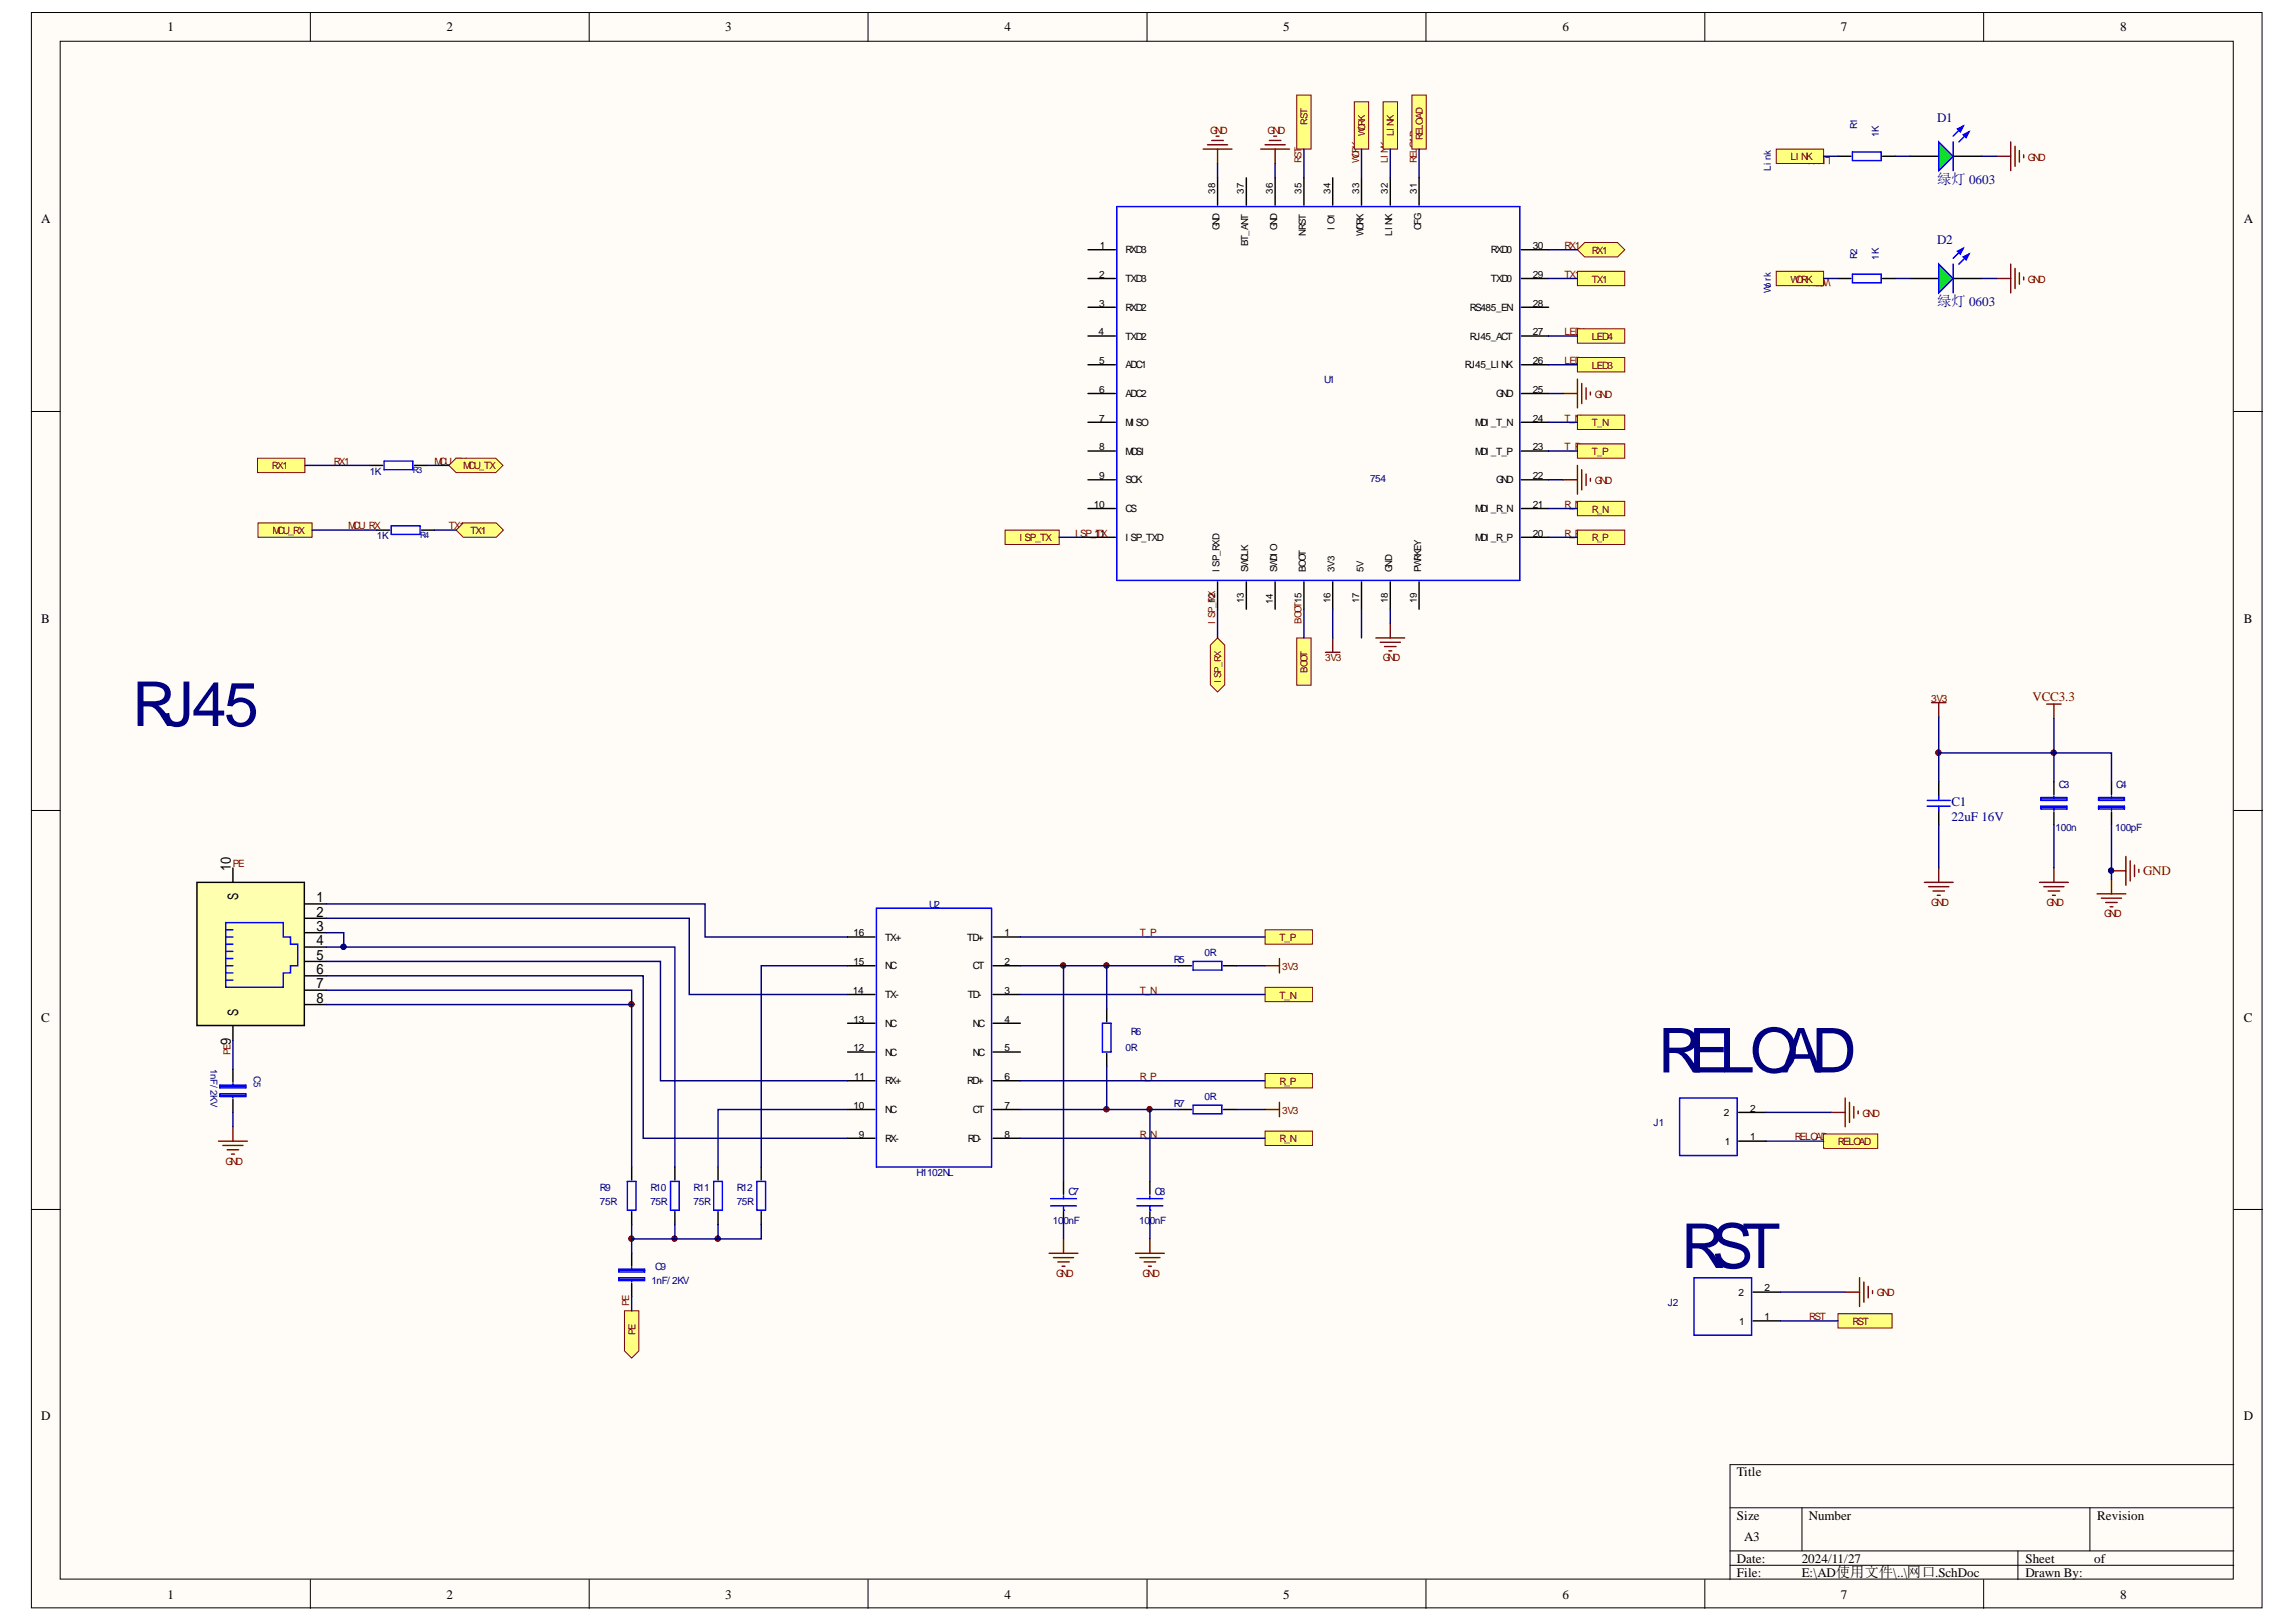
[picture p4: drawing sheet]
<svg xmlns="http://www.w3.org/2000/svg" width="297mm" height="210mm" viewBox="0 0 297 210" stroke-linecap="round" stroke-linejoin="round" font-family="sans-serif">
<defs><g id="words">
<g font-size="8" fill="#000080">
<text x="17.1" y="93.9">RJ45</text>
<text x="214.5" y="138.8">RELOAD</text>
<text x="217.5" y="164.1">RST</text>
</g>
<g font-size="1.9" fill="#000080">
<text x="250.6" y="23.8">绿灯 0603</text>
<text x="250.6" y="39.6">绿灯 0603</text>
</g>
<g font-size="1.7">
<text x="21.7" y="4.1">1</text>
<text x="57.8" y="4.1">2</text>
<text x="93.8" y="4.1">3</text>
<text x="130" y="4.1">4</text>
<text x="166" y="4.1">5</text>
<text x="202.1" y="4.1">6</text>
<text x="238.2" y="4.1">7</text>
<text x="274.3" y="4.1">8</text>
<text x="5.3" y="28.9">A</text>
<text x="290.3" y="28.9">A</text>
<text x="5.3" y="80.6">B</text>
<text x="290.3" y="80.6">B</text>
<text x="5.3" y="132.2">C</text>
<text x="290.3" y="132.2">C</text>
<text x="5.3" y="183.8">D</text>
<text x="290.3" y="183.8">D</text>
<text x="224.7" y="191.1">Title</text>
<text x="224.7" y="196.6">Size</text>
<text x="234" y="196.6">Number</text>
<text x="271.3" y="196.6">Revision</text>
<text x="224.7" y="202.2">Date:</text>
<text x="225.6" y="199.4">A3</text>
<text x="233.1" y="202.2">2024/11/27</text>
<text x="262" y="202.2">Sheet</text>
<text x="270.9" y="202.2">of</text>
<text x="21.7" y="206.9">1</text>
<text x="57.8" y="206.9">2</text>
<text x="93.8" y="206.9">3</text>
<text x="130" y="206.9">4</text>
<text x="166" y="206.9">5</text>
<text x="202.1" y="206.9">6</text>
<text x="224.7" y="204.1">File:</text>
<text x="233.1" y="204.1">E:\AD使用文件\..\网口.SchDoc</text>
<text x="238.2" y="206.9">7</text>
<text x="262" y="204.1">Drawn By:</text>
<text x="274.3" y="206.9">8</text>
</g>
<g font-size="1.7" fill="#000080">
<text x="250.6" y="15.8">D1</text>
<text x="250.6" y="31.6">D2</text>
<text x="252.5" y="104.3">C1</text>
<text x="252.5" y="106.2">22uF 16V</text>
</g>
<g font-size="1.7" fill="#800000">
<text x="263" y="90.7">VCC3.3</text>
<text x="277.3" y="113.3">GND</text>
</g>
<g font-size="1.3" fill="#800000">
<text x="156.5" y="17.3">GND</text>
<text x="164" y="17.3">GND</text>
<text x="231.7" y="20.8">LI NK</text>
<text x="236.9" y="20.3" transform="rotate(-180 236.9 20.3)">LI NK</text>
<text x="262.4" y="20.8">GND</text>
<text x="202.4" y="36">TX1</text>
<text x="202.4" y="32.2">RX1</text>
<text x="205.9" y="32.8">RX1</text>
<text x="205.9" y="36.6">TX1</text>
<text x="231.7" y="36.6">WORK</text>
<text x="236.9" y="36.1" transform="rotate(-180 236.9 36.1)">WORK</text>
<text x="262.4" y="36.6">GND</text>
<text x="202.4" y="47.1">LED3</text>
<text x="202.4" y="43.4">LED4</text>
<text x="205.9" y="47.7">LED3</text>
<text x="205.9" y="44">LED4</text>
<text x="206.3" y="51.5">GND</text>
<text x="202.4" y="58.3">T_P</text>
<text x="202.4" y="54.6">T_N</text>
<text x="205.9" y="58.9">T_P</text>
<text x="205.9" y="55.2">T_N</text>
<text x="35.2" y="60.8">RX1</text>
<text x="43.2" y="60.1">RX1</text>
<text x="56.2" y="60.1">MCU_TX</text>
<text x="59.9" y="60.8">MCU_TX</text>
<text x="202.4" y="65.7">R_N</text>
<text x="206.3" y="62.7">GND</text>
<text x="35.2" y="69.1">MCU_RX</text>
<text x="45" y="68.5">MCU_RX</text>
<text x="58.1" y="68.5">TX1</text>
<text x="60.9" y="69.1">TX1</text>
<text x="131.9" y="70.1">I SP_TX</text>
<text x="139.1" y="69.4">I SP_1T1X</text>
<text x="202.4" y="69.4">R_P</text>
<text x="205.9" y="70.1">R_P</text>
<text x="205.9" y="66.3">R_N</text>
<text x="171.4" y="85.6">3V3</text>
<text x="178.9" y="85.6">GND</text>
<text x="249.9" y="90.8">3V3</text>
<text x="30.1" y="112.2">PE</text>
<text x="249.9" y="117.2">GND</text>
<text x="264.8" y="117.2">GND</text>
<text x="272.2" y="118.7">GND</text>
<text x="147.5" y="121.2">T_P</text>
<text x="165.5" y="121.8">T_P</text>
<text x="165.9" y="125.5">3V3</text>
<text x="147.5" y="128.6">T_N</text>
<text x="165.5" y="129.2">T_N</text>
<text x="147.5" y="139.8">R_P</text>
<text x="165.5" y="140.4">R_P</text>
<text x="147.5" y="147.2">R_</text>
<text x="148.8" y="147.2">N</text>
<text x="165.5" y="147.8">R_N</text>
<text x="165.9" y="144.1">3V3</text>
<text x="232.2" y="147.6">RELOAD</text>
<text x="237.8" y="148.2">RELOAD</text>
<text x="240.9" y="144.5">GND</text>
<text x="29.2" y="150.7">GND</text>
<text x="136.6" y="165.2">GND</text>
<text x="147.8" y="165.2">GND</text>
<text x="242.8" y="167.8">GND</text>
<text x="234.1" y="170.8">RST</text>
<text x="239.6" y="171.5">RST</text>
</g>
<g font-size="1.3">
<text x="142.2" y="36">2</text>
<text x="142.3" y="32.2">1</text>
<text x="145.6" y="32.8">RXD3</text>
<text x="192.9" y="32.8">RXD0</text>
<text x="198.3" y="36">29</text>
<text x="198.3" y="32.2">30</text>
<text x="142.2" y="39.7">3</text>
<text x="145.6" y="36.5">TXD3</text>
<text x="145.6" y="40.2">RXD2</text>
<text x="190.2" y="40.2">RS485_EN</text>
<text x="192.9" y="36.5">TXD0</text>
<text x="198.3" y="39.7">28</text>
<text x="142.1" y="43.4">4</text>
<text x="142.2" y="47.1">5</text>
<text x="145.6" y="44">TXD2</text>
<text x="145.6" y="47.7">ADC1</text>
<text x="189.5" y="47.7">RJ45_LI NK</text>
<text x="190.2" y="44">RJ45_ACT</text>
<text x="198.3" y="47.1">26</text>
<text x="198.3" y="43.4">27</text>
<text x="142.2" y="50.8">6</text>
<text x="145.6" y="51.4">ADC2</text>
<text x="193.6" y="51.4">GND</text>
<text x="198.3" y="50.8">25</text>
<text x="142.2" y="54.6">7</text>
<text x="142.2" y="58.3">8</text>
<text x="145.6" y="55.1">MI SO</text>
<text x="145.6" y="58.8">MOSI</text>
<text x="190.9" y="58.8">MDI _T_P</text>
<text x="190.9" y="55.1">MDI _T_N</text>
<text x="198.3" y="58.3">23</text>
<text x="198.3" y="54.6">24</text>
<text x="141.5" y="65.7">10</text>
<text x="142.2" y="62">9</text>
<text x="145.6" y="62.6">SCK</text>
<text x="193.6" y="62.6">GND</text>
<text x="198.3" y="65.7">21</text>
<text x="198.3" y="62">22</text>
<text x="145.6" y="66.3">CS</text>
<text x="145.6" y="70">I SP_TXD</text>
<text x="190.9" y="70">MDI _R_P</text>
<text x="190.9" y="66.3">MDI _R_N</text>
<text x="198.3" y="69.4">20</text>
<text x="110.4" y="121.2">16</text>
<text x="110.4" y="124.9">15</text>
<text x="114.5" y="121.7">TX+</text>
<text x="114.5" y="125.4">NC</text>
<text x="125.1" y="121.7">TD+</text>
<text x="125.9" y="125.4">CT</text>
<text x="130" y="121.2">1</text>
<text x="130" y="124.9">2</text>
<text x="110.3" y="128.6">14</text>
<text x="114.5" y="129.2">TX-</text>
<text x="125.2" y="129.2">TD-</text>
<text x="130" y="128.6">3</text>
<text x="110.4" y="132.3">13</text>
<text x="110.4" y="136.1">12</text>
<text x="114.5" y="132.9">NC</text>
<text x="114.5" y="136.6">NC</text>
<text x="125.9" y="132.9">NC</text>
<text x="125.9" y="136.6">NC</text>
<text x="130" y="132.3">4</text>
<text x="130" y="136.1">5</text>
<text x="110.4" y="143.5">10</text>
<text x="110.5" y="139.8">11</text>
<text x="114.5" y="140.3">RX+</text>
<text x="125.1" y="140.3">RD+</text>
<text x="130" y="139.8">6</text>
<text x="130" y="143.5">7</text>
<text x="226.4" y="143.9">2</text>
<text x="111.1" y="147.2">9</text>
<text x="114.5" y="144.1">NC</text>
<text x="114.5" y="147.8">RX-</text>
<text x="125.2" y="147.8">RD-</text>
<text x="125.9" y="144.1">CT</text>
<text x="130" y="147.2">8</text>
<text x="223" y="144.4">2</text>
<text x="223.1" y="148.1">1</text>
<text x="226.4" y="147.6">1</text>
<text x="224.9" y="167.7">2</text>
<text x="228.3" y="167.1">2</text>
<text x="225" y="171.4">1</text>
<text x="228.3" y="170.8">1</text>
</g>
<g font-size="1.3" fill="#000080">
<text x="171.3" y="49.5">U1</text>
<text x="47.8" y="61.4">1K</text>
<text x="177.3" y="62.4">754</text>
<text x="48.8" y="69.8">1K</text>
<text x="265.9" y="107.6">100n</text>
<text x="266.4" y="102">C3</text>
<text x="273.7" y="107.6">100pF</text>
<text x="273.8" y="102">C4</text>
<text x="120.2" y="117.4">U2</text>
<text x="151.9" y="124.6">R5</text>
<text x="155.8" y="123.8">0R</text>
<text x="145.6" y="136.1">0R</text>
<text x="146.3" y="133.9">R6</text>
<text x="151.9" y="143.2">R7</text>
<text x="155.8" y="142.4">0R</text>
<text x="213.9" y="145.7">J1</text>
<text x="77.6" y="156">75R</text>
<text x="77.6" y="154.1">R9</text>
<text x="84.1" y="156">75R</text>
<text x="84.1" y="154.1">R10</text>
<text x="89.7" y="156">75R</text>
<text x="89.7" y="154.1">R11</text>
<text x="95.3" y="156">75R</text>
<text x="95.3" y="154.1">R12</text>
<text x="118.6" y="152.2">H1102NL</text>
<text x="138.2" y="154.7">C7</text>
<text x="149.4" y="154.7">C8</text>
<text x="136.2" y="158.4">100nF</text>
<text x="147.4" y="158.4">100nF</text>
<text x="84.3" y="166.2">1nF/ 2KV</text>
<text x="84.8" y="164.3">C9</text>
<text x="215.8" y="169">J2</text>
</g>
<g font-size="1.2" fill="#800000">
<text x="169.2" y="16.1" transform="rotate(-90 169.2 16.1)">RST</text>
<text x="176.6" y="17.7" transform="rotate(-90 176.6 17.7)">WORK</text>
<text x="180.3" y="17.7" transform="rotate(-90 180.3 17.7)">LI NK</text>
<text x="168.4" y="21.2" transform="rotate(-90 168.4 21.2)">RST</text>
<text x="175.8" y="21.2" transform="rotate(-90 175.8 21.2)">WORK</text>
<text x="179.6" y="21.2" transform="rotate(-90 179.6 21.2)">LI NK</text>
<text x="183.3" y="21.2" transform="rotate(-90 183.3 21.2)">RELOAD</text>
<text x="184.1" y="18.1" transform="rotate(-90 184.1 18.1)">RELOAD</text>
<text x="157.2" y="78" transform="rotate(-90 157.2 78)">RX</text>
<text x="157.2" y="80.7" transform="rotate(-90 157.2 80.7)">I SP_12</text>
<text x="168.4" y="80.7" transform="rotate(-90 168.4 80.7)">BOOT15</text>
<text x="158" y="88.4" transform="rotate(-90 158 88.4)">I SP_RX</text>
<text x="169.2" y="87" transform="rotate(-90 169.2 87)">BOOT</text>
<text x="29.8" y="136.5" transform="rotate(-90 29.8 136.5)">PE</text>
<text x="81.4" y="169.1" transform="rotate(-90 81.4 169.1)">PE</text>
<text x="82.2" y="172.8" transform="rotate(-90 82.2 172.8)">PE</text>
</g>
<g font-size="1.2" fill="#000080">
<text x="240.3" y="16.7" transform="rotate(-90 240.3 16.7)">R1</text>
<text x="243.1" y="17.8" transform="rotate(-90 243.1 17.8)">1K</text>
<text x="229.1" y="22.1" transform="rotate(-90 229.1 22.1)">Li nk</text>
<text x="240.3" y="33.5" transform="rotate(-90 240.3 33.5)">R2</text>
<text x="243.1" y="33.6" transform="rotate(-90 243.1 33.6)">1K</text>
<text x="229.1" y="37.9" transform="rotate(-90 229.1 37.9)">Work</text>
<text x="27.2" y="138.4" transform="rotate(90 27.2 138.4)">1nF/ 2KV</text>
<text x="32.8" y="139.3" transform="rotate(90 32.8 139.3)">C5</text>
</g>
<g font-size="1.2">
<text x="157.2" y="25.1" transform="rotate(-90 157.2 25.1)">38</text>
<text x="157.8" y="29.8" transform="rotate(-90 157.8 29.8)">GND</text>
<text x="160.9" y="25.1" transform="rotate(-90 160.9 25.1)">37</text>
<text x="164.7" y="25.1" transform="rotate(-90 164.7 25.1)">36</text>
<text x="165.2" y="29.8" transform="rotate(-90 165.2 29.8)">GND</text>
<text x="168.4" y="25.1" transform="rotate(-90 168.4 25.1)">35</text>
<text x="172.1" y="25.1" transform="rotate(-90 172.1 25.1)">34</text>
<text x="172.7" y="29.7" transform="rotate(-90 172.7 29.7)">I O1</text>
<text x="175.8" y="25.1" transform="rotate(-90 175.8 25.1)">33</text>
<text x="179.6" y="25.1" transform="rotate(-90 179.6 25.1)">32</text>
<text x="183.3" y="25.1" transform="rotate(-90 183.3 25.1)">31</text>
<text x="183.8" y="29.8" transform="rotate(-90 183.8 29.8)">CFG</text>
<text x="161.5" y="31.8" transform="rotate(-90 161.5 31.8)">BT_ANT</text>
<text x="168.9" y="30.5" transform="rotate(-90 168.9 30.5)">NRST</text>
<text x="176.4" y="30.5" transform="rotate(-90 176.4 30.5)">WORK</text>
<text x="180.1" y="30.5" transform="rotate(-90 180.1 30.5)">LI NK</text>
<text x="157.8" y="74" transform="rotate(-90 157.8 74)">I SP_RXD</text>
<text x="161.5" y="74" transform="rotate(-90 161.5 74)">SWCLK</text>
<text x="165.2" y="74" transform="rotate(-90 165.2 74)">SWDI O</text>
<text x="168.9" y="74" transform="rotate(-90 168.9 74)">BOOT</text>
<text x="172.7" y="74" transform="rotate(-90 172.7 74)">3V3</text>
<text x="176.4" y="74" transform="rotate(-90 176.4 74)">5V</text>
<text x="180.1" y="74" transform="rotate(-90 180.1 74)">GND</text>
<text x="183.8" y="74" transform="rotate(-90 183.8 74)">PWRKEY</text>
<text x="160.9" y="78.1" transform="rotate(-90 160.9 78.1)">13</text>
<text x="164.7" y="78.1" transform="rotate(-90 164.7 78.1)">14</text>
<text x="172.1" y="78.1" transform="rotate(-90 172.1 78.1)">16</text>
<text x="175.8" y="78.1" transform="rotate(-90 175.8 78.1)">17</text>
<text x="179.6" y="78.1" transform="rotate(-90 179.6 78.1)">18</text>
<text x="183.3" y="78.1" transform="rotate(-90 183.3 78.1)">19</text>
</g>
<g font-size="1.1" fill="#000080">
<text x="53.4" y="61.3">R3</text>
<text x="54.3" y="69.6">R4</text>
</g>
</g></defs>
<g fill="#fffcf8" stroke="#000" stroke-width=".13">
<path d="M4.1 1.6h288.5v206.5h-288.5z"/>
<path d="M7.8 5.3h281.1v199.1h-281.1z"/>
</g>
<g fill="none" stroke="#000" stroke-width=".13">
<path d="M40.2 1.6v3.7M76.2 1.6v3.7M112.3 1.6v3.7M148.4 1.6v3.7M184.5 1.6v3.7M220.6 1.6v3.7M256.6 1.6v3.7M4.1 53.3h3.7M289 53.3h3.7M4.1 104.9h3.7M289 104.9h3.7M4.1 156.5h3.7"/>
<path d="M289 156.5h3.7M223.8 195.1h65.2M233.1 195.1v5.6M270.4 195.1v5.6M289 189.5h-65.2v14.9M40.2 204.4v3.7M76.2 204.4v3.7M112.3 204.4v3.7M148.4 204.4v3.7M184.5 204.4v3.7M220.6 204.4v3.7M223.8 200.7h65.2"/>
<path d="M223.8 202.6h65.2M256.6 204.4v3.7M261.1 200.7v3.7"/>
</g>
<g fill="#000080" stroke="#000080" stroke-width=".13">
<circle cx="81.7" cy="160.3" r=".34"/>
<circle cx="81.7" cy="130" r=".34"/>
<circle cx="87.3" cy="160.3" r=".33"/>
<circle cx="92.9" cy="160.3" r=".34"/>
<circle cx="137.5" cy="124.9" r=".33"/>
<circle cx="143.1" cy="143.5" r=".34"/>
<circle cx="143.1" cy="124.9" r=".34"/>
<circle cx="148.7" cy="143.5" r=".33"/>
<circle cx="250.8" cy="97.4" r=".33"/>
<circle cx="265.7" cy="97.4" r=".34"/>
</g>
<path d="M25.5 114.2h13.9v18.5h-13.9z" fill="#ffffb0" stroke="#000" stroke-width=".19"/>
<path d="M49.7 59.7h3.7v1.1h-3.7zM50.6 68h3.7v1.2h-3.7zM29.2 119.4h7.5v1.9h.9v.9h.9v2.8h-.9v.9h-.9v1.9h-7.5zM29.2 120.3h.9M29.2 121.3h.9M29.2 122.2h.9M29.2 123.1h.9M29.2 124h.9M29.2 125h.9M29.2 125.9h.9M29.2 126.8h.9" fill="none" stroke="#00f" stroke-width=".19"/>
<g fill="none" stroke="#000" stroke-width=".19">
<path d="M47.8 60.2h1.7M48.8 68.6h1.6M53.6 60.2h1.7M54.5 68.6h1.7M30.1 112.3v1.9M39.4 117h2.8M39.4 118.8h2.8M30.1 132.8v1.9M39.4 120.7h2.8M39.4 122.6h2.8M39.4 124.4h2.8M39.4 126.3h2.8"/>
<path d="M39.4 128.1h2.8M39.4 130h2.8"/>
</g>
<g fill="#ffff80" stroke="#800000" stroke-width=".13">
<path d="M58.1 60.2l.9-.9h5.1l1 .9-1 1h-5.1z" fill-rule="evenodd"/>
<path d="M33.3 59.3h6.1v1.9h-6.1z" fill-rule="evenodd"/>
<path d="M59 68.6l.9-.9h4.3l.9 .9-.9 .9h-4.3z" fill-rule="evenodd"/>
<path d="M33.4 67.7h7v1.8h-7z" fill-rule="evenodd"/>
</g>
<g fill="none" stroke="#00f" stroke-width=".19">
<path d="M144.5 26.7h52.1v48.4h-52.1zM264 104.3h3.4v.4h-3.4zM264 103.2h3.4v.4h-3.4zM264 104.5h3.4M264 103.4h3.4M265.7 103v.2M265.7 104.7v.2M271.5 104.3h3.3v.4h-3.3zM271.5 103.2h3.3v.4h-3.3zM271.5 104.5h3.3M271.5 103.4h3.3M273.2 103v.2"/>
<path d="M273.2 104.7v.2"/>
</g>
<g fill="none" stroke="#000" stroke-width=".19">
<path d="M140.8 32.3h3.5M140.8 36h3.5M140.8 39.8h3.5M157.5 23v3.6M161.2 23v3.6M165 23v3.6M168.7 23v3.6M172.4 23v3.6M176.1 23v3.6M179.9 23v3.6M183.6 23v3.6M196.8 32.3h3.6"/>
<path d="M196.8 36h3.6M196.8 39.8h3.6M140.8 43.5h3.5M140.8 47.2h3.5M140.8 50.9h3.5M140.8 54.6h3.5M140.8 58.4h3.5M196.8 43.5h3.6M196.8 47.2h3.6M196.8 50.9h3.6M196.8 54.6h3.6M196.8 58.4h3.6"/>
<path d="M140.8 62.1h3.5M140.8 65.8h3.5M140.8 69.5h3.5M157.5 75.3v3.5M161.2 75.3v3.5M165 75.3v3.5M168.7 75.3v3.5M172.4 75.3v3.5M176.1 75.3v3.5M179.9 75.3v3.5M183.6 75.3v3.5M196.8 62.1h3.6"/>
<path d="M196.8 65.8h3.6M196.8 69.5h3.6M265.7 101.2v1.6M265.7 105.1v1.6M273.2 101.2v1.6M273.2 105.1v1.6"/>
</g>
<g fill="#800000" stroke="#800000" stroke-width=".13">
<circle cx="265.7" cy="97.4" r=".34"/>
<circle cx="250.8" cy="97.4" r=".33"/>
</g>
<path d="M167.8 82.6h1.8v6.1h-1.8z" fill-rule="evenodd" fill="#ffff80" stroke="#800000" stroke-width=".13"/>
<path d="M171.5 84.4h1.8M172.4 82.6v1.8M178 82.6h3.7M178.6 83.1h2.6M179.1 83.7h1.5M179.7 84.2h.4M179.9 80.7v1.9" fill="none" stroke="#800000" stroke-width=".19"/>
<g fill="#ffff80" stroke="#800000" stroke-width=".13">
<path d="M204.1 68.6h6.1v1.9h-6.1z" fill-rule="evenodd"/>
<path d="M204.1 64.9h6.1v1.8h-6.1z" fill-rule="evenodd"/>
</g>
<path d="M202.2 62.1h1.9M204.1 60.2v3.7M204.6 60.8v2.6M205.2 61.3v1.5M205.8 61.9v.4" fill="none" stroke="#800000" stroke-width=".19"/>
<g fill="#ffff80" stroke="#800000" stroke-width=".13">
<path d="M204.1 57.4h6.1v1.9h-6.1z" fill-rule="evenodd"/>
<path d="M204.1 53.7h6.1v1.9h-6.1z" fill-rule="evenodd"/>
</g>
<path d="M202.2 50.9h1.9M204.1 49.1v3.7M204.6 49.6v2.6M205.2 50.2v1.5M205.8 50.7v.4" fill="none" stroke="#800000" stroke-width=".19"/>
<g fill="#ffff80" stroke="#800000" stroke-width=".13">
<path d="M204.1 46.3h6.1v1.8h-6.1z" fill-rule="evenodd"/>
<path d="M204.1 42.6h6.1v1.8h-6.1z" fill-rule="evenodd"/>
<path d="M204.1 35.1h6.1v1.9h-6.1z" fill-rule="evenodd"/>
<path d="M204.1 32.3l.9-.9h4.3l.9 .9-.9 .9h-4.3z" fill-rule="evenodd"/>
</g>
<path d="M155.7 19.3h3.7M156.2 18.7h2.6M156.8 18.2h1.5M157.3 17.6h.4M157.5 19.3v1.9M163.1 19.3h3.7M163.7 18.7h2.6M164.2 18.2h1.5M164.8 17.6h.4M165 19.3v1.9" fill="none" stroke="#800000" stroke-width=".19"/>
<g fill="#ffff80" stroke="#800000" stroke-width=".13">
<path d="M182.7 12.3h1.8v7h-1.8z" fill-rule="evenodd"/>
<path d="M175.2 13.2h1.9v6.1h-1.9z" fill-rule="evenodd"/>
<path d="M178.9 13.2h1.9v6.1h-1.9z" fill-rule="evenodd"/>
<path d="M130 68.6h7v1.9h-7z" fill-rule="evenodd"/>
<path d="M156.6 83.5l.9-.9 .9 .9v5.1l-.9 1-.9-1z" fill-rule="evenodd"/>
</g>
<g fill="none" stroke="#800000" stroke-width=".19">
<path d="M249.9 90.9h1.9M250.8 90.9v1.9M249 114.2h3.7M249.5 114.7h2.6M250.1 115.3h1.5M250.6 115.9h.4M250.8 112.3v1.9M263.9 114.2h3.7M264.4 114.7h2.6M265 115.3h1.5M265.5 115.9h.4M265.7 112.3v1.9"/>
<path d="M271.3 115.7h3.7M271.9 116.2h2.6M272.4 116.8h1.5M273 117.3h.4M273.2 113.8v1.9"/>
</g>
<path d="M167.8 12.3h1.8v7h-1.8z" fill-rule="evenodd" fill="#ffff80" stroke="#800000" stroke-width=".13"/>
<path d="M239.6 19.7h3.8v1.1h-3.8zM239.6 35.5h3.8v1.1h-3.8z" fill="none" stroke="#00f" stroke-width=".19"/>
<path d="M237.8 36h1.7M237.8 20.2h1.7M243.6 36h1.6M243.6 20.2h1.6" fill="none" stroke="#000" stroke-width=".19"/>
<g fill="#ffff80" stroke="#800000" stroke-width=".13">
<path d="M229.8 35.1h6.1v1.9h-6.1z" fill-rule="evenodd"/>
<path d="M229.8 19.3h6.1v1.9h-6.1z" fill-rule="evenodd"/>
</g>
<path d="M260.1 18.4v3.7M260.7 18.9v2.6M261.2 19.5v1.5M258.3 36h1.8M258.3 20.2h1.8M260.1 34.2v3.7M260.7 34.7v2.6M261.2 35.3v1.5M261.8 20v.4M261.8 35.9v.3" fill="none" stroke="#800000" stroke-width=".19"/>
<path d="M247.1 20.2h3.7M252.7 20.2h3.7" fill="none" stroke="#000" stroke-width=".19"/>
<path d="M250.8 18.4l1.9 1.8-1.9 1.9z" fill="#0f0"/>
<path d="M250.8 18.4l1.9 1.8-1.9 1.9zM254 16.3l-1.3 1.3M254.7 17.1l-1.3 1.3" fill="none" stroke="#00f" stroke-width=".19"/>
<path d="M254 17.4l.7-.3-.3 .7z" fill="#00f"/>
<path d="M254 17.4l.7-.3-.3 .7z" fill="none" stroke="#00f" stroke-width=".19"/>
<path d="M253.2 16.7l.8-.4-.4 .8z" fill="#00f"/>
<path d="M252.7 18.4v3.7M253.2 16.7l.8-.4-.4 .8z" fill="none" stroke="#00f" stroke-width=".19"/>
<path d="M247.1 36h3.7M252.7 36h3.7" fill="none" stroke="#000" stroke-width=".19"/>
<path d="M250.8 34.2l1.9 1.8-1.9 1.9z" fill="#0f0"/>
<path d="M250.8 34.2l1.9 1.8-1.9 1.9zM254 32.1l-1.3 1.3M254.7 32.9l-1.3 1.3" fill="none" stroke="#00f" stroke-width=".19"/>
<path d="M254 33.2l.7-.3-.3 .7z" fill="#00f"/>
<path d="M254 33.2l.7-.3-.3 .7z" fill="none" stroke="#00f" stroke-width=".19"/>
<path d="M253.2 32.5l.8-.4-.4 .8z" fill="#00f"/>
<g fill="none" stroke="#00f" stroke-width=".19">
<path d="M252.7 34.2v3.7M253.2 32.5l.8-.4-.4 .8zM113.4 117.5h14.9v33.5h-14.9zM142.6 132.4h1.1v3.7h-1.1zM154.4 124.4h3.7v1.1h-3.7zM28.5 141.5h3.3v.4h-3.3zM28.5 140.4h3.3v.4h-3.3zM28.5 141.7h3.3M28.5 140.6h3.3M30.1 140.2v.2M30.1 141.9v.2M81.2 152.9h1.1v3.7h-1.1z"/>
<path d="M86.7 152.9h1.2v3.7h-1.2zM92.3 152.9h1.2v3.7h-1.2zM97.9 152.9h1.1v3.7h-1.1zM135.9 156h3.4M135.9 155.1h3.4M137.6 156.6h.1M137.6 154.7v.4M137.6 156v.6M147.1 156h3.3M147.1 155.1h3.3M148.8 156.6h.1M148.8 154.7v.4"/>
<path d="M148.8 156v.6M154.4 143h3.7v1.1h-3.7zM217.3 142.1h7.4v7.4h-7.4zM80 165.4h3.4v.3h-3.4zM80 164.2h3.4v.4h-3.4zM80 165.5h3.4M80 164.4h3.4M81.7 164v.2M81.7 165.7v.2"/>
</g>
<g fill="none" stroke="#000" stroke-width=".19">
<path d="M30.1 138.4v1.6M109.7 121.3h3.5M109.7 125h3.5M109.7 128.7h3.5M109.7 132.4h3.5M109.7 136.1h3.5M109.7 139.9h3.5M128.5 121.3h3.5M128.5 125h3.5M128.5 128.7h3.5M128.5 132.4h3.5M128.5 136.1h3.5"/>
<path d="M128.5 139.9h3.5M143.2 130.6v1.6M143.2 136.3v1.7M152.5 125h1.7M158.3 125h1.6M30.1 142.3v1.7M81.7 151v1.7M81.7 156.8v1.7M87.3 151v1.7M87.3 156.8v1.7M92.9 151v1.7M92.9 156.8v1.7"/>
<path d="M98.5 151v1.7M98.5 156.8v1.7M109.7 143.6h3.5M109.7 147.3h3.5M128.5 143.6h3.5M128.5 147.3h3.5M137.6 152.9v1.7M137.6 156.8v1.7M148.8 152.9v1.7M148.8 156.8v1.7M152.5 143.6h1.7M158.3 143.6h1.6"/>
<path d="M224.9 144h3.6M224.9 147.7h3.6M81.7 162.2v1.7M81.7 166.1v1.7"/>
</g>
<g fill="#800000" stroke="#800000" stroke-width=".13">
<circle cx="81.7" cy="130" r=".34"/>
<circle cx="81.7" cy="160.3" r=".34"/>
<circle cx="92.9" cy="160.3" r=".34"/>
<circle cx="87.3" cy="160.3" r=".33"/>
<circle cx="148.7" cy="143.5" r=".33"/>
<circle cx="137.5" cy="124.9" r=".33"/>
<circle cx="143.1" cy="124.9" r=".34"/>
<circle cx="143.1" cy="143.5" r=".34"/>
</g>
<g fill="#ffff80" stroke="#800000" stroke-width=".13">
<path d="M163.7 120.3h6.1v1.9h-6.1z" fill-rule="evenodd"/>
<path d="M163.7 127.8h6.1v1.8h-6.1z" fill-rule="evenodd"/>
<path d="M163.7 138.9h6.1v1.9h-6.1z" fill-rule="evenodd"/>
<path d="M163.7 146.4h6.1v1.8h-6.1z" fill-rule="evenodd"/>
</g>
<path d="M146.9 162.2h3.7M147.5 162.7h2.6M148 163.3h1.5M148.6 163.9h.4M148.8 160.3v1.9" fill="none" stroke="#800000" stroke-width=".19"/>
<path d="M80.8 169.6h1.9v5.2l-1 1-.9-1z" fill-rule="evenodd" fill="#ffff80" stroke="#800000" stroke-width=".13"/>
<path d="M163.7 125h1.8M165.5 124v1.9M163.7 143.6h1.8M165.5 142.7v1.8M135.7 162.2h3.8M136.3 162.7h2.6M136.8 163.3h1.5M137.4 163.9h.4M137.6 160.3v1.9" fill="none" stroke="#800000" stroke-width=".19"/>
<path d="M235.9 146.7h7v1.9h-7z" fill-rule="evenodd" fill="#ffff80" stroke="#800000" stroke-width=".13"/>
<path d="M28.3 147.7h3.7M28.8 148.2h2.6M29.4 148.8h1.5M29.9 149.4h.4M30.1 145.8v1.9M236.9 144h1.8M238.7 142.1v3.7M239.3 142.7v2.6M239.8 143.2v1.5M240.4 143.8v.3" fill="none" stroke="#800000" stroke-width=".19"/>
<path d="M219.2 165.4h7.4v7.4h-7.4z" fill="none" stroke="#00f" stroke-width=".19"/>
<path d="M226.8 167.2h3.5M226.8 170.9h3.5" fill="none" stroke="#000" stroke-width=".19"/>
<path d="M237.8 170h7v1.9h-7z" fill-rule="evenodd" fill="#ffff80" stroke="#800000" stroke-width=".13"/>
<path d="M264.8 91.1h1.8M265.7 91.1v1.9M273.2 112.7h1.8M275 110.8v3.8M275.6 111.4v2.6M276.1 112v1.4M276.7 112.5v.4M238.7 167.2h1.9M240.6 165.4v3.7M241.1 165.9v2.6M241.7 166.5v1.5M242.3 167v.4" fill="none" stroke="#800000" stroke-width=".19"/>
<g fill="#000080" stroke="#000080" stroke-width=".13">
<circle cx="273.1" cy="112.7" r=".33"/>
<circle cx="44.4" cy="122.5" r=".34"/>
</g>
<path d="M250.8 101.2v1.8M250.8 104.9v1.8" fill="none" stroke="#000" stroke-width=".19"/>
<path d="M249.3 103.6h3M249.3 104.3h3M250.8 103v.6M250.8 104.3v.6" fill="none" stroke="#00f" stroke-width=".19"/>
<g fill="none" stroke="#000080" stroke-width=".19">
<path d="M168.7 19.3v3.7M176.1 19.3v3.7M179.9 19.3v3.7M183.6 19.3v3.7M157.5 21.2v1.8M165 21.2v1.8M200.4 36h3.7M200.4 32.3h3.7M235.9 36h1.9M235.9 20.2h1.9M245.2 36h1.9M245.2 20.2h1.9"/>
<path d="M256.4 36h1.9M256.4 20.2h1.9M200.4 50.9h1.8M200.4 58.4h3.7M200.4 54.6h3.7M200.4 47.2h3.7M200.4 43.5h3.7M39.4 60.2h8.4M40.4 68.6h8.4M55.3 60.2h2.8M56.2 68.6h2.8M137 69.5h3.8"/>
<path d="M157.5 78.8v3.8M168.7 78.8v3.8M172.4 78.8v3.8M176.1 78.8v3.8M179.9 78.8v1.9M200.4 62.1h1.8M200.4 69.5h3.7M200.4 65.8h3.7M250.8 92.8v4.6h14.9v3.8M250.8 97.4v3.8M265.7 93v4.4h7.5v3.8M42.2 118.8h47v9.9h20.5"/>
<path d="M42.2 117h49v4.3h18.5M250.8 106.7v5.6M265.7 106.7v5.6M273.2 106.7v7.1M30.1 134.7v3.7M42.2 126.3h41v21h26.5M42.2 128.1h39.5v1.9M42.2 124.4h43.2v15.5h24.3M42.2 122.6h45.1v28.4M42.2 120.7h2.3v1.9M42.2 130h39.5M81.7 130v21"/>
<path d="M109.7 125h-11.2v26M132 125h20.5M132 139.9h31.7M132 121.3h31.7M132 128.7h31.7M137.6 125v27.9M143.2 125v5.6M143.2 138v5.6M159.9 125h3.8M30.1 144v1.8M81.7 158.5v3.7M87.3 158.5v1.8"/>
<path d="M92.9 158.5v1.8M98.5 158.5v1.8h-5.6M109.7 143.6h-16.8v7.4M132 143.6h20.5M132 147.3h31.7M137.6 158.5v1.8M148.8 143.6v9.3M148.8 158.5v1.8M159.9 143.6h3.8M228.5 144h8.4M228.5 147.7h7.4M81.7 167.8v1.8"/>
<path d="M81.7 160.3h11.2M230.3 167.2h8.4M230.3 170.9h7.5"/>
</g>
<use href="#words"/>
</svg>
